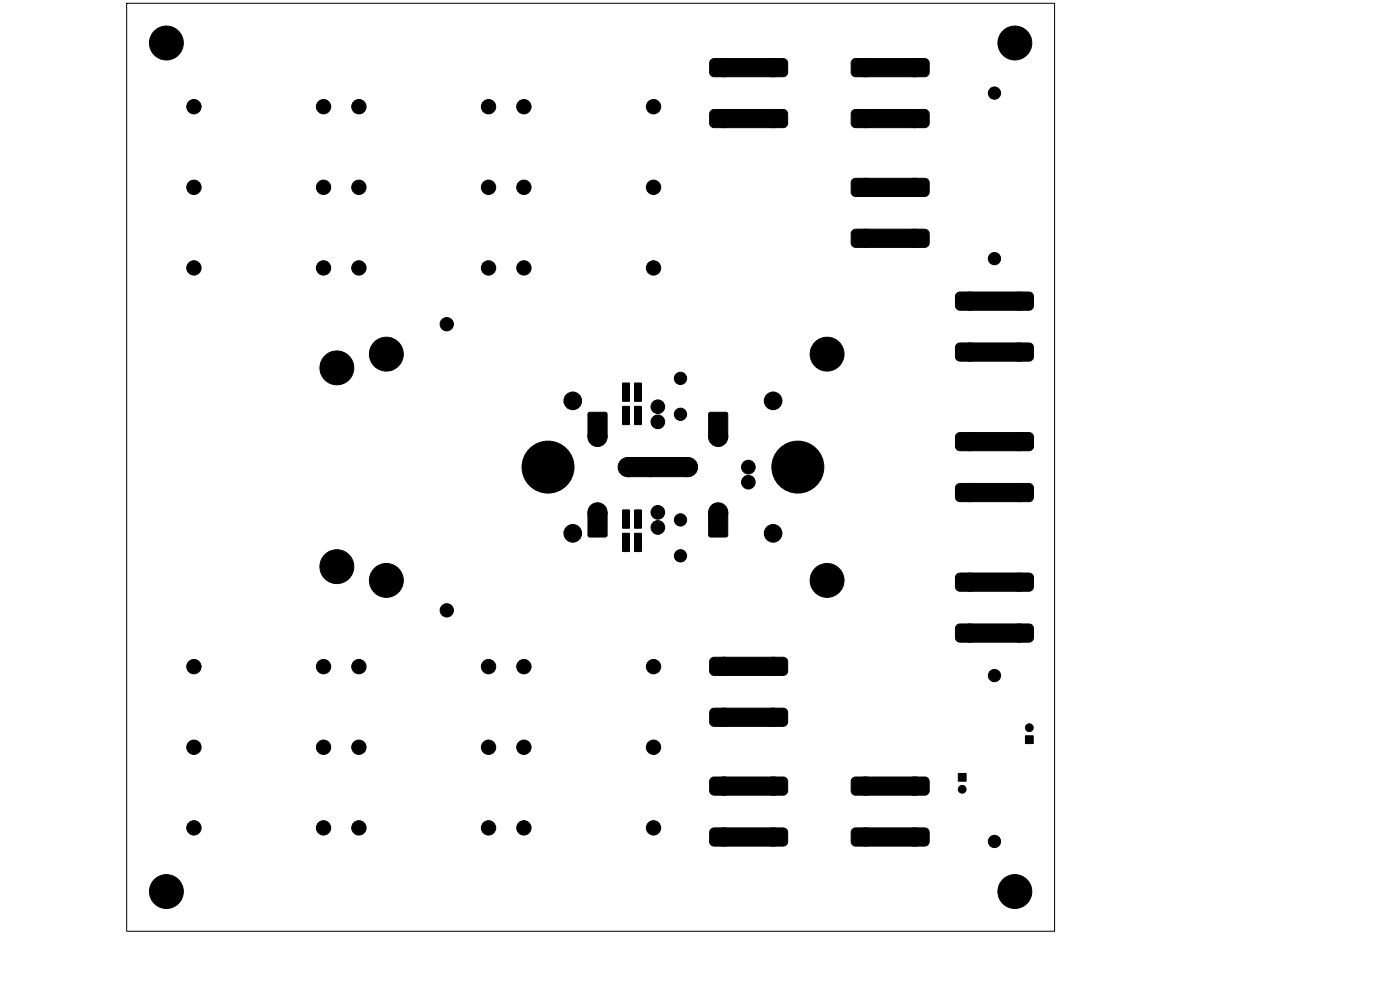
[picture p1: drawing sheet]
<svg xmlns="http://www.w3.org/2000/svg" width="297mm" height="210mm" viewBox="0 0 297 210" stroke-linecap="round" stroke-linejoin="round" font-family="sans-serif">
<g fill="#000" stroke="#000" stroke-width=".21">
<path d="M150.8 12.7l.7-.3h14.6a.96 .96 0 0 1 1 1v1.9a.96 .96 0 0 1-1 1h-14.6a.96 .96 0 0 1-1-1l.1-2.1zM180.8 12.7l.7-.3h14.7a.96 .96 0 0 1 .9 1v1.9a.96 .96 0 0 1-.9 1h-14.7a.96 .96 0 0 1-.9-1v-2.1zM150.8 23.5l.7-.3h14.6a.96 .96 0 0 1 1 1v1.9a.96 .96 0 0 1-1 1h-14.6a.96 .96 0 0 1-1-1l.1-2.1zM180.8 38.1l.7-.3h14.7a.96 .96 0 0 1 .9 1v1.9a.96 .96 0 0 1-.9 1h-14.7a.96 .96 0 0 1-.9-1v-2.1zM180.8 23.5l.7-.3h14.7a.96 .96 0 0 1 .9 1v1.9a.96 .96 0 0 1-.9 1h-14.7a.96 .96 0 0 1-.9-1v-2.1zM180.8 48.9l.7-.3h14.7a.96 .96 0 0 1 .9 1v1.9a.96 .96 0 0 1-.9 1h-14.7a.96 .96 0 0 1-.9-1v-2.1zM203 73l.7-.2h14.6a.96 .96 0 0 1 1 .9v1.9a.96 .96 0 0 1-1 1h-14.6a.96 .96 0 0 1-1-1v-2.1zM203 62.2l.7-.2h14.6a.96 .96 0 0 1 1 .9v1.9a.96 .96 0 0 1-1 1h-14.6a.96 .96 0 0 1-1-1v-2.1zM124.8 87.6l.3-.1h3.3l.3 .1 .1 5-.2 .4h-3.5l-.3-.1zM132.1 81.3h1.4v3.8h-1.4zM132.1 86.2l1.4 .1v3.8l-1.4-.1zM134.6 81.3h1.5l-.1 3.8h-1.4z"/>
<path d="M134.6 86.2l1.5 .1-.1 3.8-1.4-.1zM150.4 87.6l.3-.1h3.3l.3 .1 .1 5-.2 .4h-3.5l-.3-.1zM203 92l.7-.2h14.6a.96 .96 0 0 1 1 .9v2a.96 .96 0 0 1-1 .9h-14.6a.96 .96 0 0 1-1-.9v-2.1zM124.9 108.4l3.5-.1 .3 .2 .1 5-.2 .3-3.5 .1-.3-.2-.1-5zM132.1 108.2h1.4v3.8h-1.4zM132.1 113.1l1.4 .1v3.8l-1.4-.1zM134.6 108.2h1.5l-.1 3.8h-1.4zM134.6 113.1l1.5 .1-.1 3.8-1.4-.1zM132.9 97.2l.3-.1h5l.2 .4-.1 3.4-.3 .2-5-.1-.2-.3zM137.6 97.2l.3-.1h8l.3 .4-.1 3.3-.3 .3h-8l-.3-.4zM150.4 108.5l.3-.2h3.3l.3 .2 .1 5-.2 .3-3.5 .1-.3-.2zM203 102.8l.7-.2h14.6a.96 .96 0 0 1 1 .9v2a.96 .96 0 0 1-1 .9h-14.6a.96 .96 0 0 1-1-.9v-2.1z"/>
<path d="M203 121.8l.7-.2h14.6a.96 .96 0 0 1 1 .9v2a.96 .96 0 0 1-1 .9h-14.6a.96 .96 0 0 1-1-.9v-2.1zM203 132.6l.7-.2h14.6a.96 .96 0 0 1 1 .9v2a.96 .96 0 0 1-1 .9h-14.6a.96 .96 0 0 1-1-.9v-2.1zM150.8 150.5l.7-.3h14.6a.96 .96 0 0 1 1 1v1.9a.96 .96 0 0 1-1 1h-14.6a.96 .96 0 0 1-1-1l.1-2.1zM150.8 139.7l.7-.3h14.6a.96 .96 0 0 1 1 1v1.9a.96 .96 0 0 1-1 1h-14.6a.96 .96 0 0 1-1-1l.1-2.1zM217.5 156.1h1.7v1.6h-1.7zM150.8 175.9l.7-.3h14.6a.96 .96 0 0 1 1 1v1.9a.96 .96 0 0 1-1 1h-14.6a.96 .96 0 0 1-1-1l.1-2.1zM150.8 165.1l.7-.3h14.6a.96 .96 0 0 1 1 1v1.9a.96 .96 0 0 1-1 1h-14.6a.96 .96 0 0 1-1-1l.1-2.1zM180.8 175.9l.7-.3h14.7a.96 .96 0 0 1 .9 1v1.9a.96 .96 0 0 1-.9 1h-14.7a.96 .96 0 0 1-.9-1v-2.1zM180.8 165.1l.7-.3h14.7a.96 .96 0 0 1 .9 1v1.9a.96 .96 0 0 1-.9 1h-14.7a.96 .96 0 0 1-.9-1v-2.1zM203.3 164.1h1.7v1.6h-1.7z"/>
<circle cx="35.3" cy="9.1" r="3.6"/>
<circle cx="153.6" cy="14.4" r="1.93"/>
<circle cx="164" cy="14.4" r="1.93"/>
<circle cx="183.6" cy="14.4" r="1.93"/>
<circle cx="194" cy="14.4" r="1.93"/>
<circle cx="211" cy="19.8" r="1.3"/>
<circle cx="215.3" cy="9.1" r="3.6"/>
<circle cx="41.1" cy="22.6" r="1.52"/>
<circle cx="41.1" cy="39.7" r="1.52"/>
<circle cx="68.6" cy="22.6" r="1.52"/>
<circle cx="68.6" cy="39.7" r="1.52"/>
<circle cx="76.1" cy="22.6" r="1.52"/>
<circle cx="76.1" cy="39.7" r="1.52"/>
<circle cx="103.6" cy="22.6" r="1.52"/>
<circle cx="103.6" cy="39.7" r="1.52"/>
<circle cx="111.1" cy="22.6" r="1.52"/>
<circle cx="111.1" cy="39.7" r="1.52"/>
<circle cx="138.6" cy="22.6" r="1.52"/>
<circle cx="138.6" cy="39.7" r="1.52"/>
<circle cx="153.6" cy="25.2" r="1.93"/>
<circle cx="164" cy="25.2" r="1.93"/>
<circle cx="183.6" cy="25.2" r="1.93"/>
<circle cx="183.6" cy="39.8" r="1.93"/>
<circle cx="194" cy="25.2" r="1.93"/>
<circle cx="194" cy="39.8" r="1.93"/>
<circle cx="41.1" cy="56.8" r="1.52"/>
<circle cx="68.6" cy="56.8" r="1.52"/>
<circle cx="76.1" cy="56.8" r="1.52"/>
<circle cx="103.6" cy="56.8" r="1.52"/>
<circle cx="111.1" cy="56.8" r="1.52"/>
<circle cx="138.6" cy="56.8" r="1.52"/>
<circle cx="183.6" cy="50.6" r="1.93"/>
<circle cx="194" cy="50.6" r="1.93"/>
<circle cx="211" cy="54.9" r="1.3"/>
<circle cx="71.5" cy="78" r="3.6"/>
<circle cx="82" cy="75.1" r="3.6"/>
<circle cx="94.8" cy="68.8" r="1.41"/>
<circle cx="175.5" cy="75.1" r="3.6"/>
<circle cx="205.8" cy="63.9" r="1.93"/>
<circle cx="205.8" cy="74.7" r="1.93"/>
<circle cx="216.2" cy="63.9" r="1.93"/>
<circle cx="216.2" cy="74.7" r="1.93"/>
<circle cx="116.3" cy="99.1" r="5.5"/>
<circle cx="121.5" cy="85" r="1.87"/>
<circle cx="126.8" cy="92.7" r="2.03"/>
<circle cx="133.2" cy="99.1" r="2.03"/>
<circle cx="139.6" cy="86.3" r="1.45"/>
<circle cx="139.6" cy="89.5" r="1.45"/>
<circle cx="144.4" cy="87.9" r="1.3"/>
<circle cx="144.4" cy="80.3" r="1.3"/>
<circle cx="146" cy="99.1" r="2.03"/>
<circle cx="152.4" cy="92.7" r="2.03"/>
<circle cx="158.8" cy="99.1" r="1.45"/>
<circle cx="164" cy="85" r="1.87"/>
<circle cx="169.3" cy="99.1" r="5.5"/>
<circle cx="205.8" cy="93.7" r="1.93"/>
<circle cx="216.2" cy="93.7" r="1.93"/>
<circle cx="121.5" cy="113.1" r="1.87"/>
<circle cx="126.8" cy="108.7" r="2.03"/>
<circle cx="139.6" cy="111.9" r="1.45"/>
<circle cx="139.6" cy="108.7" r="1.45"/>
<circle cx="144.4" cy="110.3" r="1.3"/>
<circle cx="144.4" cy="117.9" r="1.3"/>
<circle cx="152.4" cy="108.7" r="2.03"/>
<circle cx="158.8" cy="102.3" r="1.45"/>
<circle cx="164" cy="113.1" r="1.87"/>
<circle cx="205.8" cy="104.5" r="1.93"/>
<circle cx="216.2" cy="104.5" r="1.93"/>
<circle cx="71.5" cy="120.2" r="3.6"/>
<circle cx="82" cy="123.1" r="3.6"/>
<circle cx="94.8" cy="129.5" r="1.41"/>
<circle cx="175.5" cy="123.1" r="3.6"/>
<circle cx="205.8" cy="134.3" r="1.93"/>
<circle cx="205.8" cy="123.5" r="1.93"/>
<circle cx="216.2" cy="134.3" r="1.93"/>
<circle cx="216.2" cy="123.5" r="1.93"/>
<circle cx="41.1" cy="141.4" r="1.52"/>
<circle cx="41.1" cy="158.5" r="1.52"/>
<circle cx="68.6" cy="141.4" r="1.52"/>
<circle cx="68.6" cy="158.5" r="1.52"/>
<circle cx="76.1" cy="141.4" r="1.52"/>
<circle cx="76.1" cy="158.5" r="1.52"/>
<circle cx="103.6" cy="141.4" r="1.52"/>
<circle cx="103.6" cy="158.5" r="1.52"/>
<circle cx="111.1" cy="141.4" r="1.52"/>
<circle cx="111.1" cy="158.5" r="1.52"/>
<circle cx="138.6" cy="141.4" r="1.52"/>
<circle cx="138.6" cy="158.5" r="1.52"/>
<circle cx="153.6" cy="141.4" r="1.93"/>
<circle cx="153.6" cy="152.2" r="1.93"/>
<circle cx="164" cy="141.4" r="1.93"/>
<circle cx="164" cy="152.2" r="1.93"/>
<circle cx="211" cy="143.3" r="1.3"/>
<circle cx="218.4" cy="154.4" r=".82"/>
<circle cx="41.1" cy="175.6" r="1.52"/>
<circle cx="68.6" cy="175.6" r="1.52"/>
<circle cx="76.1" cy="175.6" r="1.52"/>
<circle cx="103.6" cy="175.6" r="1.52"/>
<circle cx="111.1" cy="175.6" r="1.52"/>
<circle cx="138.6" cy="175.6" r="1.52"/>
<circle cx="153.6" cy="166.8" r="1.93"/>
<circle cx="153.6" cy="177.6" r="1.93"/>
<circle cx="164" cy="166.8" r="1.93"/>
<circle cx="164" cy="177.6" r="1.93"/>
<circle cx="183.6" cy="166.8" r="1.93"/>
<circle cx="183.6" cy="177.6" r="1.93"/>
<circle cx="194" cy="166.8" r="1.93"/>
<circle cx="194" cy="177.6" r="1.93"/>
<circle cx="204.1" cy="167.4" r=".82"/>
<circle cx="211" cy="178.5" r="1.3"/>
<circle cx="35.3" cy="189.1" r="3.6"/>
<circle cx="215.3" cy="189.1" r="3.6"/>
</g>
<path d="M26.9 .7h196.8v196.8h-196.8z" fill="none" stroke="#000" stroke-width=".21"/>
</svg>
